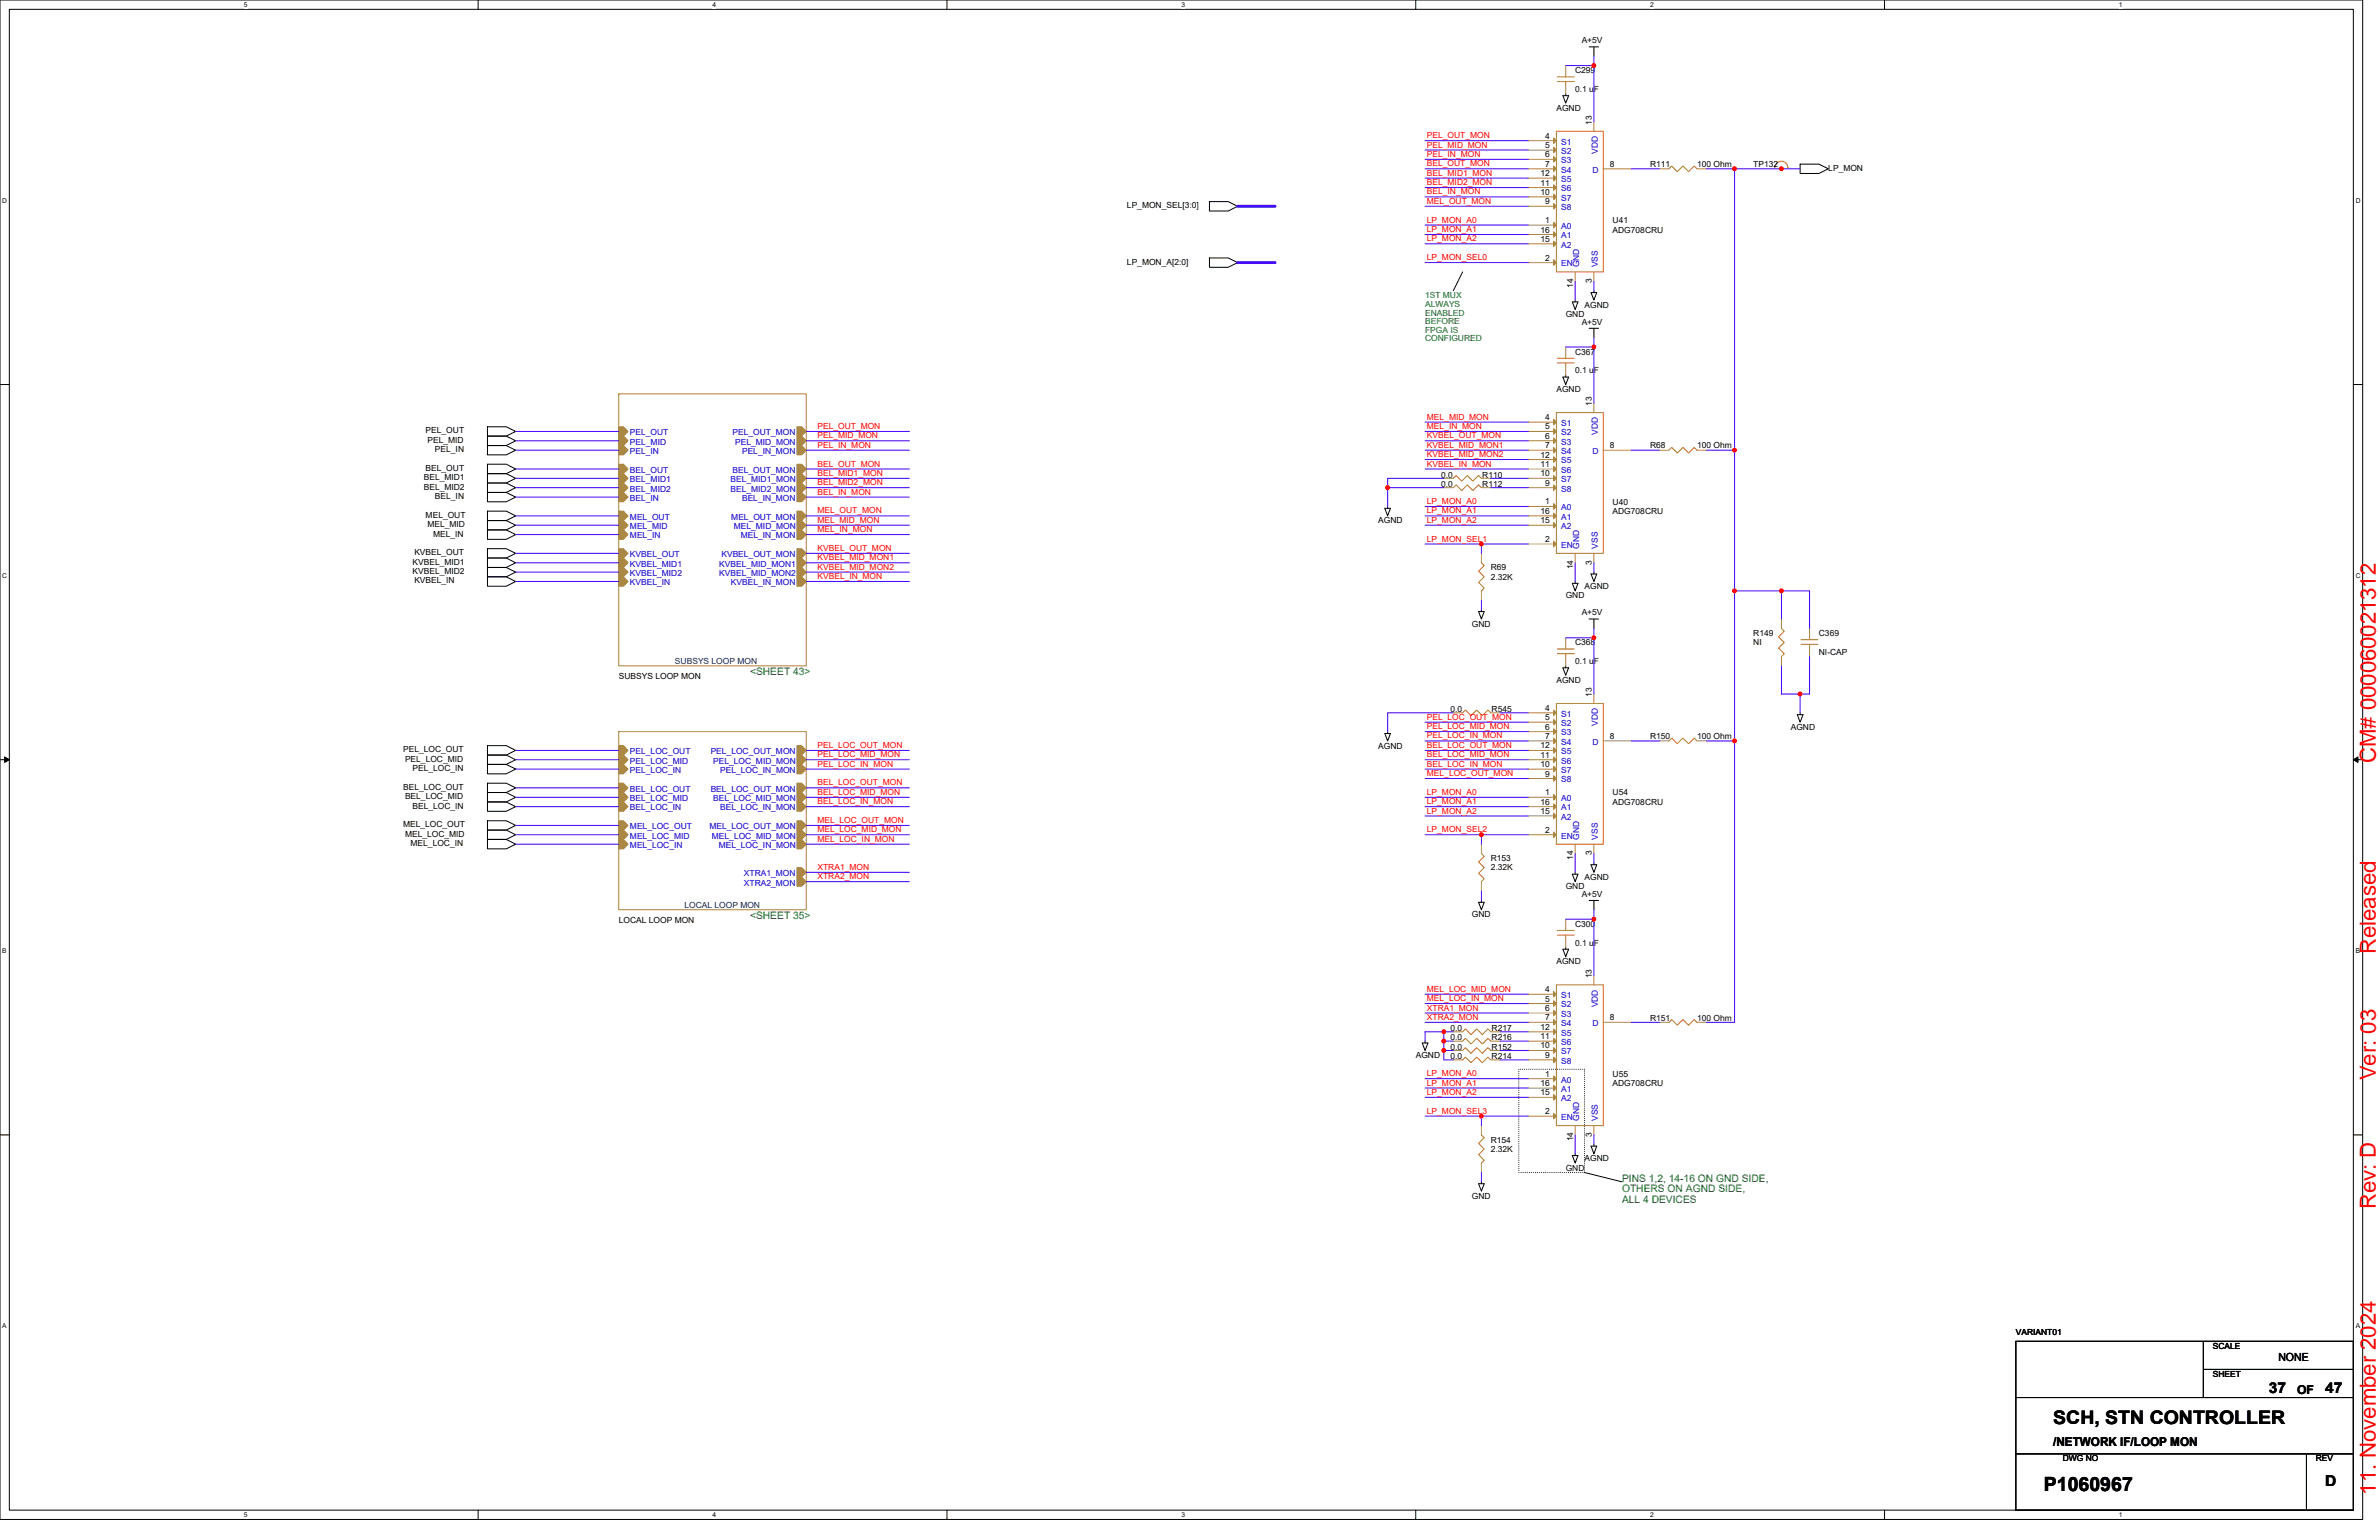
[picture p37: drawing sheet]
<svg xmlns="http://www.w3.org/2000/svg" width="432mm" height="279mm" viewBox="0 0 432 279" stroke-linecap="round" stroke-linejoin="round" font-family="sans-serif">
<defs><g id="words">
<g font-size="4" fill="#f00">
<text x="431.2" y="138.4" transform="rotate(-90 431.2 138.4)">CM# 000060021312</text>
<text x="431.2" y="173.1" transform="rotate(-90 431.2 173.1)">Released</text>
<text x="431.2" y="196" transform="rotate(-90 431.2 196)">Ver: 03</text>
<text x="431.2" y="219.3" transform="rotate(-90 431.2 219.3)">Rev: D</text>
<text x="431.2" y="271.2" transform="rotate(-90 431.2 271.2)">11. November 2024</text>
</g>
<text font-size="3.6" x="371" y="270.5">P1060967</text>
<text font-size="3.4" x="372.7" y="258.4">SCH, STN CONTROLLER</text>
<g font-size="2.7">
<text x="411.8" y="252.7">37</text>
<text x="422" y="252.7">47</text>
<text x="422" y="269.7">D</text>
</g>
<g font-size="2.2">
<text x="416.9" y="252.9">OF</text>
<text x="372.7" y="262.4">/NETWORK IF/LOOP MON</text>
</g>
<text font-size="2" x="413.5" y="246.9">NONE</text>
<g font-size="1.9" fill="#008000">
<text x="136.1" y="122.5">&lt;SHEET 43&gt;</text>
<text x="136.1" y="166.7">&lt;SHEET 35&gt;</text>
<text x="294.4" y="214.4">PINS 1,2, 14-16 ON GND SIDE,</text>
<text x="294.4" y="216.3">OTHERS ON AGND SIDE,</text>
<text x="294.4" y="218.2">ALL 4 DEVICES</text>
</g>
<g font-size="1.5">
<text x="287.1" y="7.8">A+5V</text>
<text x="285.9" y="13.3">C299</text>
<text x="285.9" y="16.7">0.1 uF</text>
<text x="282.5" y="20.1">AGND</text>
<text x="288.9" y="22.6" transform="rotate(-90 288.9 22.6)">13</text>
<text x="280.5" y="25.2">4</text>
<text x="280.5" y="26.9">5</text>
<text x="280.5" y="28.6">6</text>
<text x="279.6" y="32">12</text>
<text x="279.6" y="33.7">11</text>
<text x="279.6" y="35.4">10</text>
<text x="280.5" y="30.3">7</text>
<text x="292.2" y="30.3">8</text>
<text x="299.5" y="30.3">R111</text>
<text x="308" y="30.3">100 Ohm</text>
<text x="318.2" y="30.3">TP132</text>
<text x="331.9" y="31">LP_MON</text>
<text x="204.6" y="37.8">LP_MON_SEL[3:0]</text>
<text x="280.5" y="37.1">9</text>
<text x="280.5" y="40.5">1</text>
<text x="292.7" y="40.5">U41</text>
<text x="279.6" y="42.2">16</text>
<text x="279.6" y="43.9">15</text>
<text x="280.5" y="47.3">2</text>
<text x="292.7" y="42.2">ADG708CRU</text>
<text x="204.6" y="48">LP_MON_A[2:0]</text>
<text x="285.5" y="52.2" transform="rotate(-90 285.5 52.2)">14</text>
<text x="288.9" y="51.4" transform="rotate(-90 288.9 51.4)">3</text>
<text x="284.2" y="57.5">GND</text>
<text x="287.1" y="58.9">A+5V</text>
<text x="287.6" y="55.8">AGND</text>
<text x="285.9" y="64.3">C367</text>
<text x="282.5" y="71.1">AGND</text>
<text x="285.9" y="67.7">0.1 uF</text>
<text x="280.5" y="76.2">4</text>
<text x="280.5" y="77.9">5</text>
<text x="288.9" y="73.7" transform="rotate(-90 288.9 73.7)">13</text>
<text x="77.3" y="78.6">PEL_OUT</text>
<text x="77.6" y="80.3">PEL_MID</text>
<text x="79" y="82">PEL_IN</text>
<text x="279.6" y="83">12</text>
<text x="280.5" y="79.6">6</text>
<text x="280.5" y="81.3">7</text>
<text x="292.2" y="81.3">8</text>
<text x="299.5" y="81.3">R68</text>
<text x="308" y="81.3">100 Ohm</text>
<text x="76.9" y="87.1">BEL_MID1</text>
<text x="76.9" y="88.8">BEL_MID2</text>
<text x="77.3" y="85.4">BEL_OUT</text>
<text x="261.6" y="86.6">0.0</text>
<text x="261.6" y="88.3">0.0</text>
<text x="269" y="86.6">R110</text>
<text x="269" y="88.3">R112</text>
<text x="279.6" y="84.7">11</text>
<text x="279.6" y="86.4">10</text>
<text x="280.5" y="88.1">9</text>
<text x="77.3" y="93.9">MEL_OUT</text>
<text x="77.6" y="95.7">MEL_MID</text>
<text x="79" y="90.6">BEL_IN</text>
<text x="250.1" y="95">AGND</text>
<text x="279.6" y="93.2">16</text>
<text x="279.6" y="94.9">15</text>
<text x="280.5" y="91.5">1</text>
<text x="292.7" y="91.6">U40</text>
<text x="292.7" y="93.3">ADG708CRU</text>
<text x="75.2" y="100.8">KVBEL_OUT</text>
<text x="78.6" y="97.3">MEL_IN</text>
<text x="280.5" y="98.3">2</text>
<text x="74.9" y="102.4">KVBEL_MID1</text>
<text x="74.9" y="104.2">KVBEL_MID2</text>
<text x="75.2" y="105.9">KVBEL_IN</text>
<text x="270.6" y="103.5">R69</text>
<text x="270.6" y="105.2">2.32K</text>
<text x="285.5" y="103.3" transform="rotate(-90 285.5 103.3)">14</text>
<text x="287.6" y="106.9">AGND</text>
<text x="288.9" y="102.4" transform="rotate(-90 288.9 102.4)">3</text>
<text x="267.2" y="113.7">GND</text>
<text x="284.2" y="108.6">GND</text>
<text x="287.1" y="111.7">A+5V</text>
<text x="285.9" y="117.1">C368</text>
<text x="318.2" y="115.4">R149</text>
<text x="318.2" y="117.1">NI</text>
<text x="330.1" y="115.4">C369</text>
<text x="330.1" y="118.8">NI-CAP</text>
<text x="112.3" y="123.2">SUBSYS LOOP MON</text>
<text x="282.5" y="123.9">AGND</text>
<text x="285.9" y="120.5">0.1 uF</text>
<text x="263.2" y="129.2">0.0</text>
<text x="270.7" y="129.2">R545</text>
<text x="280.5" y="129">4</text>
<text x="280.5" y="130.7">5</text>
<text x="288.9" y="126.4" transform="rotate(-90 288.9 126.4)">13</text>
<text x="73.2" y="136.5">PEL_LOC_OUT</text>
<text x="250.1" y="135.8">AGND</text>
<text x="279.6" y="135.8">12</text>
<text x="279.6" y="137.5">11</text>
<text x="280.5" y="132.4">6</text>
<text x="280.5" y="134.1">7</text>
<text x="292.2" y="134.1">8</text>
<text x="299.5" y="134.1">R150</text>
<text x="308" y="134.1">100 Ohm</text>
<text x="325" y="132.4">AGND</text>
<text x="73.2" y="143.3">BEL_LOC_OUT</text>
<text x="73.5" y="138.2">PEL_LOC_MID</text>
<text x="74.9" y="139.9">PEL_LOC_IN</text>
<text x="279.6" y="139.2">10</text>
<text x="280.5" y="140.9">9</text>
<text x="73.5" y="145">BEL_LOC_MID</text>
<text x="74.9" y="146.7">BEL_LOC_IN</text>
<text x="279.6" y="146">16</text>
<text x="279.6" y="147.7">15</text>
<text x="280.5" y="144.3">1</text>
<text x="292.7" y="144.3">U54</text>
<text x="292.7" y="146">ADG708CRU</text>
<text x="73.2" y="150.1">MEL_LOC_OUT</text>
<text x="73.5" y="151.8">MEL_LOC_MID</text>
<text x="74.5" y="153.5">MEL_LOC_IN</text>
<text x="280.5" y="151.1">2</text>
<text x="288.9" y="155.2" transform="rotate(-90 288.9 155.2)">3</text>
<text x="270.6" y="156.2">R153</text>
<text x="270.6" y="157.9">2.32K</text>
<text x="284.2" y="161.3">GND</text>
<text x="285.5" y="156" transform="rotate(-90 285.5 156)">14</text>
<text x="287.6" y="159.6">AGND</text>
<text x="112.3" y="167.5">LOCAL LOOP MON</text>
<text x="267.2" y="166.4">GND</text>
<text x="287.1" y="162.7">A+5V</text>
<text x="285.9" y="168.1">C300</text>
<text x="285.9" y="171.6">0.1 uF</text>
<text x="282.5" y="174.9">AGND</text>
<text x="288.9" y="177.5" transform="rotate(-90 288.9 177.5)">13</text>
<text x="280.5" y="180">4</text>
<text x="280.5" y="181.7">5</text>
<text x="280.5" y="183.4">6</text>
<text x="280.5" y="185.1">7</text>
<text x="292.2" y="185.1">8</text>
<text x="299.5" y="185.2">R151</text>
<text x="308" y="185.2">100 Ohm</text>
<text x="257" y="192">AGND</text>
<text x="263.2" y="187">0.0</text>
<text x="263.2" y="190.4">0.0</text>
<text x="263.2" y="188.7">0.0</text>
<text x="270.7" y="187">R217</text>
<text x="270.7" y="190.4">R152</text>
<text x="270.7" y="188.7">R216</text>
<text x="279.6" y="186.8">12</text>
<text x="279.6" y="188.5">11</text>
<text x="279.6" y="190.2">10</text>
<text x="280.5" y="191.9">9</text>
<text x="263.2" y="192.1">0.0</text>
<text x="270.7" y="192.1">R214</text>
<text x="279.6" y="197">16</text>
<text x="280.5" y="195.3">1</text>
<text x="292.7" y="195.4">U55</text>
<text x="292.7" y="197.1">ADG708CRU</text>
<text x="279.6" y="198.7">15</text>
<text x="280.5" y="202.1">2</text>
<text x="270.6" y="207.3">R154</text>
<text x="270.6" y="209">2.32K</text>
<text x="285.5" y="207.1" transform="rotate(-90 285.5 207.1)">14</text>
<text x="288.9" y="206.2" transform="rotate(-90 288.9 206.2)">3</text>
<text x="284.2" y="212.4">GND</text>
<text x="287.6" y="210.7">AGND</text>
<text x="267.2" y="217.5">GND</text>
<text x="365.9" y="242.2">VARIANT01</text>
<text x="401.6" y="244.7">SCALE</text>
<text x="401.6" y="249.8">SHEET</text>
<text x="374.4" y="265.2">DWG NO</text>
<text x="420.3" y="265.2">REV</text>
</g>
<g font-size="1.5" fill="#f00">
<text x="259" y="28.5">PEL_IN_MON</text>
<text x="259" y="25.1">PEL_OUT_MON</text>
<text x="259" y="26.8">PEL_MID_MON</text>
<text x="259" y="35.3">BEL_IN_MON</text>
<text x="259" y="30.2">BEL_OUT_MON</text>
<text x="259" y="31.9">BEL_MID1_MON</text>
<text x="259" y="33.6">BEL_MID2_MON</text>
<text x="259" y="37">MEL_OUT_MON</text>
<text x="259" y="40.4">LP_MON_A0</text>
<text x="259" y="42.1">LP_MON_A1</text>
<text x="259" y="43.8">LP_MON_A2</text>
<text x="259" y="47.2">LP_MON_SEL0</text>
<text x="148.4" y="77.8">PEL_OUT_MON</text>
<text x="259" y="77.8">MEL_IN_MON</text>
<text x="259" y="76.1">MEL_MID_MON</text>
<text x="148.4" y="81.2">PEL_IN_MON</text>
<text x="148.4" y="79.5">PEL_MID_MON</text>
<text x="259" y="79.5">KVBEL_OUT_MON</text>
<text x="259" y="82.9">KVBEL_MID_MON2</text>
<text x="259" y="81.2">KVBEL_MID_MON1</text>
<text x="148.4" y="84.6">BEL_OUT_MON</text>
<text x="148.4" y="89.7">BEL_IN_MON</text>
<text x="148.4" y="86.3">BEL_MID1_MON</text>
<text x="148.4" y="88">BEL_MID2_MON</text>
<text x="259" y="84.6">KVBEL_IN_MON</text>
<text x="148.4" y="93.2">MEL_OUT_MON</text>
<text x="148.4" y="94.8">MEL_MID_MON</text>
<text x="259" y="91.4">LP_MON_A0</text>
<text x="259" y="93.2">LP_MON_A1</text>
<text x="259" y="94.8">LP_MON_A2</text>
<text x="148.4" y="99.9">KVBEL_OUT_MON</text>
<text x="148.4" y="96.5">MEL_IN_MON</text>
<text x="148.4" y="101.7">KVBEL_MID_MON1</text>
<text x="259" y="98.3">LP_MON_SEL1</text>
<text x="148.4" y="105.1">KVBEL_IN_MON</text>
<text x="148.4" y="103.4">KVBEL_MID_MON2</text>
<text x="259" y="130.6">PEL_LOC_OUT_MON</text>
<text x="148.4" y="135.7">PEL_LOC_OUT_MON</text>
<text x="148.4" y="137.4">PEL_LOC_MID_MON</text>
<text x="259" y="134">PEL_LOC_IN_MON</text>
<text x="259" y="135.7">BEL_LOC_OUT_MON</text>
<text x="259" y="137.4">BEL_LOC_MID_MON</text>
<text x="259" y="132.3">PEL_LOC_MID_MON</text>
<text x="148.4" y="142.5">BEL_LOC_OUT_MON</text>
<text x="148.4" y="139.1">PEL_LOC_IN_MON</text>
<text x="259" y="140.8">MEL_LOC_OUT_MON</text>
<text x="259" y="139.1">BEL_LOC_IN_MON</text>
<text x="148.4" y="149.3">MEL_LOC_OUT_MON</text>
<text x="148.4" y="145.9">BEL_LOC_IN_MON</text>
<text x="148.4" y="144.2">BEL_LOC_MID_MON</text>
<text x="259" y="144.2">LP_MON_A0</text>
<text x="259" y="145.9">LP_MON_A1</text>
<text x="259" y="147.6">LP_MON_A2</text>
<text x="148.4" y="152.7">MEL_LOC_IN_MON</text>
<text x="148.4" y="151">MEL_LOC_MID_MON</text>
<text x="259" y="151">LP_MON_SEL2</text>
<text x="148.4" y="157.8">XTRA1_MON</text>
<text x="148.4" y="159.5">XTRA2_MON</text>
<text x="259" y="179.9">MEL_LOC_MID_MON</text>
<text x="259" y="181.6">MEL_LOC_IN_MON</text>
<text x="259" y="183.3">XTRA1_MON</text>
<text x="259" y="185">XTRA2_MON</text>
<text x="259" y="195.3">LP_MON_A0</text>
<text x="259" y="197">LP_MON_A1</text>
<text x="259" y="198.6">LP_MON_A2</text>
<text x="259" y="202.1">LP_MON_SEL3</text>
</g>
<g font-size="1.5" fill="#00c">
<text x="283.3" y="26.2">S1</text>
<text x="283.3" y="27.9">S2</text>
<text x="283.3" y="29.6">S3</text>
<text x="290" y="27.9" transform="rotate(-90 290 27.9)">VDD</text>
<text x="283.3" y="31.3">S4</text>
<text x="283.3" y="33">S5</text>
<text x="283.3" y="34.7">S6</text>
<text x="289.1" y="31.3">D</text>
<text x="283.3" y="36.4">S7</text>
<text x="283.3" y="38.1">S8</text>
<text x="283.3" y="41.5">A0</text>
<text x="283.3" y="43.2">A1</text>
<text x="283.3" y="44.9">A2</text>
<text x="283.3" y="48.3">EN</text>
<text x="286.6" y="48.5" transform="rotate(-90 286.6 48.5)">GND</text>
<text x="290" y="48.5" transform="rotate(-90 290 48.5)">VSS</text>
<text x="283.3" y="77.3">S1</text>
<text x="114.3" y="80.7">PEL_MID</text>
<text x="114.3" y="79">PEL_OUT</text>
<text x="114.3" y="82.4">PEL_IN</text>
<text x="133" y="79">PEL_OUT_MON</text>
<text x="133.4" y="80.7">PEL_MID_MON</text>
<text x="134.7" y="82.4">PEL_IN_MON</text>
<text x="283.3" y="79">S2</text>
<text x="283.3" y="80.7">S3</text>
<text x="283.3" y="82.4">S4</text>
<text x="289.1" y="82.4">D</text>
<text x="290" y="78.9" transform="rotate(-90 290 78.9)">VDD</text>
<text x="114.3" y="85.8">BEL_OUT</text>
<text x="114.3" y="87.5">BEL_MID1</text>
<text x="114.3" y="89.2">BEL_MID2</text>
<text x="132.6" y="87.5">BEL_MID1_MON</text>
<text x="132.6" y="89.2">BEL_MID2_MON</text>
<text x="133" y="85.8">BEL_OUT_MON</text>
<text x="283.3" y="84.1">S5</text>
<text x="283.3" y="85.8">S6</text>
<text x="283.3" y="87.5">S7</text>
<text x="283.3" y="89.2">S8</text>
<text x="114.3" y="96">MEL_MID</text>
<text x="114.3" y="94.3">MEL_OUT</text>
<text x="114.3" y="90.9">BEL_IN</text>
<text x="132.7" y="94.3">MEL_OUT_MON</text>
<text x="133.2" y="96">MEL_MID_MON</text>
<text x="134.7" y="90.9">BEL_IN_MON</text>
<text x="283.3" y="92.6">A0</text>
<text x="283.3" y="94.3">A1</text>
<text x="283.3" y="96">A2</text>
<text x="114.3" y="101.1">KVBEL_OUT</text>
<text x="114.3" y="97.7">MEL_IN</text>
<text x="130.9" y="101.1">KVBEL_OUT_MON</text>
<text x="134.5" y="97.7">MEL_IN_MON</text>
<text x="283.3" y="99.4">EN</text>
<text x="286.6" y="99.5" transform="rotate(-90 286.6 99.5)">GND</text>
<text x="290" y="99.5" transform="rotate(-90 290 99.5)">VSS</text>
<text x="114.3" y="102.8">KVBEL_MID1</text>
<text x="114.3" y="104.5">KVBEL_MID2</text>
<text x="114.3" y="106.2">KVBEL_IN</text>
<text x="130.6" y="104.5">KVBEL_MID_MON2</text>
<text x="130.6" y="102.8">KVBEL_MID_MON1</text>
<text x="132.7" y="106.2">KVBEL_IN_MON</text>
<text x="283.3" y="130">S1</text>
<text x="283.3" y="131.7">S2</text>
<text x="290" y="131.7" transform="rotate(-90 290 131.7)">VDD</text>
<text x="114.3" y="136.8">PEL_LOC_OUT</text>
<text x="129" y="136.8">PEL_LOC_OUT_MON</text>
<text x="283.3" y="133.4">S3</text>
<text x="283.3" y="135.1">S4</text>
<text x="283.3" y="136.8">S5</text>
<text x="289.1" y="135.1">D</text>
<text x="114.3" y="140.2">PEL_LOC_IN</text>
<text x="114.3" y="143.6">BEL_LOC_OUT</text>
<text x="114.3" y="138.5">PEL_LOC_MID</text>
<text x="129" y="143.6">BEL_LOC_OUT_MON</text>
<text x="129.5" y="138.5">PEL_LOC_MID_MON</text>
<text x="130.7" y="140.2">PEL_LOC_IN_MON</text>
<text x="283.3" y="138.5">S6</text>
<text x="283.3" y="140.2">S7</text>
<text x="283.3" y="141.9">S8</text>
<text x="114.3" y="145.4">BEL_LOC_MID</text>
<text x="114.3" y="147">BEL_LOC_IN</text>
<text x="129.5" y="145.4">BEL_LOC_MID_MON</text>
<text x="130.7" y="147">BEL_LOC_IN_MON</text>
<text x="283.3" y="145.4">A0</text>
<text x="283.3" y="147">A1</text>
<text x="283.3" y="148.7">A2</text>
<text x="114.3" y="150.5">MEL_LOC_OUT</text>
<text x="114.3" y="153.9">MEL_LOC_IN</text>
<text x="114.3" y="152.1">MEL_LOC_MID</text>
<text x="128.8" y="150.5">MEL_LOC_OUT_MON</text>
<text x="129.2" y="152.1">MEL_LOC_MID_MON</text>
<text x="130.5" y="153.9">MEL_LOC_IN_MON</text>
<text x="283.3" y="152.1">EN</text>
<text x="286.6" y="152.3" transform="rotate(-90 286.6 152.3)">GND</text>
<text x="290" y="152.3" transform="rotate(-90 290 152.3)">VSS</text>
<text x="135" y="159">XTRA1_MON</text>
<text x="135" y="160.7">XTRA2_MON</text>
<text x="283.3" y="181.1">S1</text>
<text x="283.3" y="182.8">S2</text>
<text x="283.3" y="184.5">S3</text>
<text x="290" y="182.8" transform="rotate(-90 290 182.8)">VDD</text>
<text x="283.3" y="186.2">S4</text>
<text x="283.3" y="187.9">S5</text>
<text x="283.3" y="189.6">S6</text>
<text x="283.3" y="191.3">S7</text>
<text x="289.1" y="186.2">D</text>
<text x="283.3" y="193">S8</text>
<text x="283.3" y="196.4">A0</text>
<text x="283.3" y="198.1">A1</text>
<text x="283.3" y="199.8">A2</text>
<text x="283.3" y="203.2">EN</text>
<text x="286.6" y="203.4" transform="rotate(-90 286.6 203.4)">GND</text>
<text x="290" y="203.4" transform="rotate(-90 290 203.4)">VSS</text>
</g>
<g font-size="1.5" fill="#008000">
<text x="258.7" y="54.1">1ST MUX</text>
<text x="258.7" y="55.7">ALWAYS</text>
<text x="258.7" y="57.3">ENABLED</text>
<text x="258.7" y="58.8">BEFORE</text>
<text x="258.7" y="60.4">FPGA IS</text>
<text x="258.7" y="62">CONFIGURED</text>
</g>
<g font-size="1.5" fill="#004040">
<text x="122.5" y="120.5">SUBSYS LOOP MON</text>
<text x="124.2" y="164.7">LOCAL LOOP MON</text>
</g>
<g font-size="1.2">
<text x="44.2" y="1.2">5</text>
<text x="129.3" y="1.2">4</text>
<text x="214.4" y="1.2">3</text>
<text x="299.5" y="1.2">2</text>
<text x="384.6" y="1.2">1</text>
<text x=".4" y="36.8">D</text>
<text x="427.6" y="36.8">D</text>
<text x=".4" y="104.9">C</text>
<text x="427.6" y="104.9">C</text>
<text x=".4" y="173">B</text>
<text x="427.6" y="173">B</text>
<text x=".4" y="241">A</text>
<text x="427.6" y="241">A</text>
<text x="44.2" y="275.2">5</text>
<text x="129.3" y="275.2">4</text>
<text x="214.4" y="275.2">3</text>
<text x="299.5" y="275.2">2</text>
<text x="384.6" y="275.2">1</text>
</g>
</g></defs>
<path d="M0 0h428.8v275.7h-428.8zM1.7 1.7h425.4v272.3h-425.4z" fill="none" stroke="#000" stroke-width=".18"/>
<g fill="#fff">
<path d="M44.2 .2h.7v1.3h-.7z"/>
<path d="M44.2 274.2h.7v1.3h-.7z"/>
</g>
<path d="M86.8 0v1.7M86.8 274v1.7" fill="none" stroke="#000" stroke-width=".18"/>
<g fill="#fff">
<path d="M129.3 .2h.7v1.3h-.7z"/>
<path d="M129.3 274.2h.7v1.3h-.7z"/>
</g>
<path d="M171.9 0v1.7M171.9 274v1.7" fill="none" stroke="#000" stroke-width=".18"/>
<g fill="#fff">
<path d="M214.4 .2h.7v1.3h-.7z"/>
<path d="M214.4 274.2h.7v1.3h-.7z"/>
</g>
<path d="M257 0v1.7M257 274v1.7" fill="none" stroke="#000" stroke-width=".18"/>
<g fill="#fff">
<path d="M299.5 .2h.7v1.3h-.7z"/>
<path d="M299.5 274.2h.7v1.3h-.7z"/>
</g>
<path d="M342.1 0v1.7M342.1 274v1.7" fill="none" stroke="#000" stroke-width=".18"/>
<g fill="#fff">
<path d="M384.6 .2h.7v1.3h-.7z"/>
<path d="M384.6 274.2h.7v1.3h-.7z"/>
<path d="M.4 35.7h.9v1.4h-.9z"/>
<path d="M427.6 35.7h.8v1.4h-.8z"/>
<path d="M.4 103.8h.9v1.3h-.9z"/>
<path d="M427.6 103.8h.8v1.3h-.8z"/>
</g>
<path d="M0 69.8h1.7M427.1 69.8h1.7" fill="none" stroke="#000" stroke-width=".18"/>
<g fill="#fff">
<path d="M.4 171.9h.8v1.3h-.8z"/>
<path d="M427.6 171.9h.7v1.3h-.7z"/>
</g>
<path d="M0 137.8h1.7M427.1 137.8h1.7" fill="none" stroke="#000" stroke-width=".18"/>
<path d="M.8 137.3l.9 .5-.9 .5zM427.1 137.8l.9-.5v1z" fill="#000" stroke="#000" stroke-width=".18"/>
<g fill="#fff">
<path d="M.4 239.9h.8v1.4h-.8z"/>
<path d="M427.6 239.9h.7v1.4h-.7z"/>
</g>
<g fill="none" stroke="#000" stroke-width=".18">
<path d="M283.7 17.4h1l-.5 1.3zM284.2 17v.4M288.4 8.5h1.8M289.3 8.5v1.7M219.5 36.6h3.4l1.7 .8-1.7 .9h-3.4zM326.7 29.8h3.4l1.8 .8-1.8 .9h-3.4zM219.5 46.8h3.4l1.7 .8-1.7 .9h-3.4zM265.5 49.3l-1.7 3.4M285.4 54.8h1l-.5 1.4zM285.9 54.4v.4M288.4 59.6h1.8M288.8 53.1h1l-.5 1.3z"/>
<path d="M289.3 52.7v.4M289.3 59.6v1.7M88.5 77.4h3.4l1.7 .9-1.7 .8h-3.4zM88.5 79.1h3.4l1.7 .9-1.7 .8h-3.4zM283.7 68.4h1l-.5 1.4zM284.2 68.1v.3M88.5 80.8h3.4l1.7 .9-1.7 .8h-3.4zM88.5 84.2h3.4l1.7 .9-1.7 .8h-3.4zM88.5 85.9h3.4l1.7 .9-1.7 .8h-3.4zM88.5 89.3h3.4l1.7 .9-1.7 .8h-3.4zM88.5 92.7h3.4l1.7 .9-1.7 .8h-3.4zM88.5 96.1h3.4l1.7 .9-1.7 .9h-3.4z"/>
<path d="M88.5 94.4h3.4l1.7 .9-1.7 .8h-3.4zM88.5 99.5h3.4l1.7 .9-1.7 .8h-3.4zM88.5 87.6h3.4l1.7 .9-1.7 .8h-3.4zM251.4 92.2h1l-.5 1.4zM251.9 91.9v.3M88.5 101.2h3.4l1.7 .9-1.7 .9h-3.4zM88.5 104.6h3.4l1.7 .9-1.7 .9h-3.4zM88.5 103h3.4l1.7 .8-1.7 .8h-3.4zM268.4 111h1l-.5 1.3zM268.9 110.6v.4M285.4 105.8h1l-.5 1.4zM285.9 105.5v.3"/>
<path d="M288.4 112.3h1.8M288.8 104.1h1l-.5 1.4zM289.3 103.8v.3M289.3 112.3v1.7M88.5 135.3h3.4l1.7 .8-1.7 .9h-3.4zM88.5 138.7h3.4l1.7 .8-1.7 .9h-3.4zM88.5 137h3.4l1.7 .8-1.7 .9h-3.4zM251.4 133.1h1l-.5 1.3zM251.9 132.7v.4M283.7 121.2h1l-.5 1.3zM284.2 120.8v.4M326.2 129.7h1.1l-.6 1.3z"/>
<path d="M326.7 129.3v.4M88.5 142.1h3.4l1.7 .8-1.7 .9h-3.4zM88.5 143.8h3.4l1.7 .9-1.7 .8h-3.4zM88.5 145.5h3.4l1.7 .8-1.7 .9h-3.4zM88.5 148.9h3.4l1.7 .9-1.7 .8h-3.4zM88.5 150.6h3.4l1.7 .8-1.7 .9h-3.4zM88.5 152.3h3.4l1.7 .9-1.7 .8h-3.4zM285.4 158.6h1l-.5 1.4zM285.9 158.3v.3M288.8 156.9h1l-.5 1.4zM289.3 156.5v.4M268.4 163.7h1l-.5 1.4z"/>
<path d="M268.9 163.4v.3M283.7 172.2h1l-.5 1.4zM284.2 171.9v.3M288.4 163.4h1.8M289.3 163.4v1.7M258.1 189.2h1.1l-.5 1.4zM258.7 188.9v.3M0 205.9h1.7M268.4 214.8h1l-.5 1.3zM268.9 214.4v.4M285.4 209.7h1l-.5 1.3zM285.9 209.3v.4"/>
<path d="M287.6 212.7l6.8 1.7M288.8 207.9h1l-.5 1.4zM289.3 207.6v.3M427.1 205.9h1.7M365.9 253.6h61.2M365.9 243.4h61.2v30.6h-61.2zM399.9 243.4v10.2M399.9 248.5h27.2M365.9 263.8h61.2M418.6 263.8v10.2"/>
</g>
<path d="M275.7 194h11.9v18.7h-11.9z" fill="none" stroke="#000" stroke-width=".18" stroke-dasharray="0 .3"/>
<g fill="none" stroke="#cc8006" stroke-width=".18">
<path d="M282.7 14.8h3M282.7 13.9h3M284.2 13.6v.3M284.2 14.8v.5M282.5 23.8h8.5v25.5h-8.5zM302.9 30.6l.5-.5 1 1 1.1-1 1 1 1-1 .5 .5M322.1 30.4a1.19 1.19 0 0 1 1.2-1.1 1.19 1.19 0 0 1 1.2 1.1M282.5 74.9h8.5v25.5h-8.5zM282.7 65.8h3M282.7 65h3M284.2 64.7v.3M284.2 65.8v.6"/>
<path d="M263.8 86.8l.5-.5 1 1 1-1 1 1 1.1-1 .5 .5M263.8 88.5l.5-.5 1 1 1-1 1 1 1.1-1 .5 .5M302.9 81.7l.5-.5 1 1 1.1-1 1 1 1-1 .5 .5M268.9 102.1l.5 .5-1 1 1 1-1 1.1 1 1-.5 .5M282.7 118.6h3M282.7 117.8h3M284.2 117.4v.4M284.2 118.6v.5M323.3 114l.5 .5-1 1 1 1.1-1 1 1 1-.5 .5M326.9 116.9h3.1M326.9 116.1h3.1M328.4 115.7v.4"/>
<path d="M328.4 116.9v.5M265.5 129.3l.5-.5 1 1 1-1 1 1 1.1-1 .5 .5M282.5 127.6h8.5v25.6h-8.5zM302.9 134.4l.5-.5 1 1 1.1-1 1 1 1-1 .5 .5M268.9 154.9l.5 .5-1 1 1 1-1 1 1 1-.5 .6M282.5 178.7h8.5v25.5h-8.5zM282.7 169.7h3M282.7 168.8h3M284.2 168.5v.3M284.2 169.7v.5M265.5 187.2l.5-.5 1 1 1-1 1 1 1.1-1 .5 .5M265.5 190.6l.5-.5 1 1 1-1 1 1 1.1-1 .5 .5"/>
<path d="M265.5 188.9l.5-.5 1 1 1-1 1 1 1.1-1 .5 .5M265.5 192.3l.5-.5 1 1 1-1 1 1 1.1-1 .5 .5M302.9 185.5l.5-.5 1 1 1.1-1 1 1 1-1 .5 .5M268.9 205.9l.5 .5-1 1 1 1.1-1 1 1 1-.5 .5"/>
</g>
<g fill="none" stroke="#a84" stroke-width=".18">
<path d="M284.2 11.9v1.7M284.2 15.3v1.7M277.4 25.5h5.1M277.4 27.2h5.1M277.4 28.9h5.1M277.4 30.6h5.1M277.4 32.3h5.1M277.4 34h5.1M277.4 35.7h5.1M277.4 37.4h5.1M289.3 22.1v1.7M291 30.6h5.1"/>
<path d="M301.2 30.6h1.7M308 30.6h1.7M323.3 30.6h.1M277.4 40.8h5.1M277.4 42.5h5.1M277.4 44.2h5.1M277.4 47.6h5.1M285.9 49.3v1.8M289.3 49.3v1.8M112.3 71.5h34v49.3h-34zM277.4 76.6h5.1M277.4 78.3h5.1"/>
<path d="M277.4 80h5.1M284.2 62.9v1.8M284.2 66.4v1.7M289.3 73.2v1.7M262.1 86.8h1.7M262.1 88.5h1.7M268.9 86.8h1.7M268.9 88.5h1.7M277.4 81.7h5.1M277.4 83.4h5.1M277.4 85.1h5.1M277.4 86.8h5.1"/>
<path d="M277.4 88.5h5.1M277.4 91.9h5.1M277.4 93.6h5.1M277.4 95.3h5.1M277.4 98.7h5.1M291 81.7h5.1M301.2 81.7h1.7M308 81.7h1.7M268.9 100.4v1.7M268.9 107.2v1.7M284.2 115.7v1.7M284.2 119.1v1.7"/>
<path d="M285.9 100.4v1.7M289.3 100.4v1.7M323.3 119.1v1.7M323.3 112.3v1.7M328.4 114v1.7M328.4 117.4v1.7M112.3 132.7h34v32.4h-34zM263.8 129.3h1.7M270.6 129.3h1.7M277.4 129.3h5.1M277.4 131h5.1M277.4 132.7h5.1"/>
<path d="M277.4 134.4h5.1M277.4 136.1h5.1M277.4 137.8h5.1M277.4 139.5h5.1M289.3 125.9v1.7M291 134.4h5.1M301.2 134.4h1.7M308 134.4h1.7M268.9 153.2v1.7M268.9 160v1.7M277.4 141.2h5.1M277.4 144.7h5.1"/>
<path d="M277.4 146.3h5.1M277.4 148h5.1M277.4 151.4h5.1M285.9 153.2v1.7M289.3 153.2v1.7M284.2 166.8v1.7M284.2 170.2v1.7M289.3 177v1.7M263.8 187.2h1.7M263.8 190.6h1.7M263.8 188.9h1.7M263.8 192.3h1.7"/>
<path d="M270.6 187.2h1.7M270.6 190.6h1.7M270.6 188.9h1.7M270.6 192.3h1.7M277.4 180.4h5.1M277.4 182.1h5.1M277.4 183.8h5.1M277.4 185.5h5.1M277.4 187.2h5.1M277.4 188.9h5.1M277.4 190.6h5.1M277.4 192.3h5.1"/>
<path d="M277.4 195.7h5.1M277.4 197.4h5.1M277.4 199.1h5.1M291 185.5h5.1M301.2 185.5h1.7M308 185.5h1.7M268.9 204.2v1.7M268.9 211v1.7M277.4 202.5h5.1M285.9 204.2v1.7M289.3 204.2v1.7"/>
</g>
<g fill="#a84" stroke="#a84" stroke-width=".18">
<path d="M282 25l.5 .5-.5 .5z"/>
<path d="M282 26.7l.5 .5-.5 .5z"/>
<path d="M282 28.4l.5 .5-.5 .5z"/>
<path d="M282 30.1l.5 .5-.5 .5z"/>
<path d="M282 31.8l.5 .5-.5 .5z"/>
<path d="M282 33.5l.5 .5-.5 .5z"/>
<path d="M282 35.2l.5 .5-.5 .5z"/>
<path d="M282 36.9l.5 .5-.5 .5z"/>
<path d="M282 40.3l.5 .5-.5 .5z"/>
<path d="M282 42l.5 .5-.5 .6z"/>
<path d="M282 43.7l.5 .5-.5 .5z"/>
<path d="M282 47.1l.5 .5-.5 .6z"/>
<path d="M282 76.1l.5 .5-.5 .5z"/>
<path d="M282 77.8l.5 .5-.5 .5z"/>
<path d="M282 79.5l.5 .5-.5 .5z"/>
<path d="M282 81.2l.5 .5-.5 .5z"/>
<path d="M282 82.9l.5 .5-.5 .5z"/>
<path d="M282 84.6l.5 .5-.5 .5z"/>
<path d="M282 86.3l.5 .5-.5 .5z"/>
<path d="M282 88l.5 .5-.5 .5z"/>
<path d="M282 91.4l.5 .5-.5 .5z"/>
<path d="M282 93.1l.5 .5-.5 .5z"/>
<path d="M282 94.8l.5 .5-.5 .5z"/>
<path d="M282 98.2l.5 .5-.5 .5z"/>
<path d="M282 179.9l.5 .5-.5 .5z"/>
<path d="M282 181.6l.5 .5-.5 .5z"/>
<path d="M282 183.3l.5 .5-.5 .5z"/>
<path d="M282 185l.5 .5-.5 .5z"/>
<path d="M282 186.7l.5 .5-.5 .5z"/>
<path d="M282 188.4l.5 .5-.5 .5z"/>
<path d="M282 190.1l.5 .5-.5 .5z"/>
<path d="M282 191.8l.5 .5-.5 .5z"/>
<path d="M282 195.2l.5 .5-.5 .5z"/>
<path d="M282 196.9l.5 .5-.5 .5z"/>
<path d="M282 198.6l.5 .5-.5 .5z"/>
<path d="M282 202l.5 .5-.5 .5z"/>
<path d="M282 128.8l.5 .5-.5 .5z"/>
<path d="M282 130.5l.5 .5-.5 .5z"/>
<path d="M282 132.2l.5 .5-.5 .5z"/>
<path d="M282 133.9l.5 .5-.5 .5z"/>
<path d="M282 135.6l.5 .5-.5 .6z"/>
<path d="M282 137.3l.5 .5-.5 .5z"/>
<path d="M282 139l.5 .5-.5 .5z"/>
<path d="M282 140.7l.5 .5-.5 .6z"/>
<path d="M282 144.1l.5 .6-.5 .5z"/>
<path d="M282 145.8l.5 .5-.5 .6z"/>
<path d="M282 147.5l.5 .5-.5 .5z"/>
<path d="M282 150.9l.5 .5-.5 .6z"/>
<path d="M144.7 103h.8l.8 .8-.8 .8h-.8z" fill-rule="evenodd"/>
<path d="M112.3 84.2h.9l.8 .9-.8 .8h-.9z" fill-rule="evenodd"/>
<path d="M112.3 85.9h.9l.8 .9-.8 .8h-.9z" fill-rule="evenodd"/>
<path d="M112.3 87.6h.9l.8 .9-.8 .8h-.9z" fill-rule="evenodd"/>
<path d="M112.3 94.4h.9l.8 .9-.8 .8h-.9z" fill-rule="evenodd"/>
<path d="M144.7 84.2h.8l.8 .9-.8 .8h-.8z" fill-rule="evenodd"/>
<path d="M112.3 79.1h.9l.8 .9-.8 .8h-.9z" fill-rule="evenodd"/>
<path d="M144.7 94.4h.8l.8 .9-.8 .8h-.8z" fill-rule="evenodd"/>
<path d="M144.7 85.9h.8l.8 .9-.8 .8h-.8z" fill-rule="evenodd"/>
<path d="M144.7 79.1h.8l.8 .9-.8 .8h-.8z" fill-rule="evenodd"/>
<path d="M144.7 87.6h.8l.8 .9-.8 .8h-.8z" fill-rule="evenodd"/>
<path d="M144.7 89.3h.8l.8 .9-.8 .8h-.8z" fill-rule="evenodd"/>
<path d="M112.3 92.7h.9l.8 .9-.8 .8h-.9z" fill-rule="evenodd"/>
<path d="M112.3 89.3h.9l.8 .9-.8 .8h-.9z" fill-rule="evenodd"/>
<path d="M144.7 80.8h.8l.8 .9-.8 .8h-.8z" fill-rule="evenodd"/>
<path d="M112.3 99.5h.9l.8 .9-.8 .8h-.9z" fill-rule="evenodd"/>
<path d="M112.3 101.2h.9l.8 .9-.8 .9h-.9z" fill-rule="evenodd"/>
<path d="M112.3 77.4h.9l.8 .9-.8 .8h-.9z" fill-rule="evenodd"/>
<path d="M144.7 96.1h.8l.8 .9-.8 .9h-.8z" fill-rule="evenodd"/>
<path d="M144.7 92.7h.8l.8 .9-.8 .8h-.8z" fill-rule="evenodd"/>
<path d="M112.3 103h.9l.8 .8-.8 .8h-.9z" fill-rule="evenodd"/>
<path d="M112.3 80.8h.9l.8 .9-.8 .8h-.9z" fill-rule="evenodd"/>
<path d="M144.7 99.5h.8l.8 .9-.8 .8h-.8z" fill-rule="evenodd"/>
<path d="M144.7 77.4h.8l.8 .9-.8 .8h-.8z" fill-rule="evenodd"/>
<path d="M144.7 104.6h.8l.8 .9-.8 .9h-.8z" fill-rule="evenodd"/>
<path d="M144.7 101.2h.8l.8 .9-.8 .9h-.8z" fill-rule="evenodd"/>
<path d="M112.3 104.6h.9l.8 .9-.8 .9h-.9z" fill-rule="evenodd"/>
<path d="M112.3 96.1h.9l.8 .9-.8 .9h-.9z" fill-rule="evenodd"/>
<path d="M144.7 145.5h.8l.8 .8-.8 .9h-.8z" fill-rule="evenodd"/>
<path d="M112.3 148.9h.9l.8 .9-.8 .8h-.9z" fill-rule="evenodd"/>
<path d="M144.7 148.9h.8l.8 .9-.8 .8h-.8z" fill-rule="evenodd"/>
<path d="M112.3 135.3h.9l.8 .8-.8 .9h-.9z" fill-rule="evenodd"/>
<path d="M144.7 137h.8l.8 .8-.8 .9h-.8z" fill-rule="evenodd"/>
<path d="M112.3 143.8h.9l.8 .9-.8 .8h-.9z" fill-rule="evenodd"/>
<path d="M144.7 152.3h.8l.8 .9-.8 .8h-.8z" fill-rule="evenodd"/>
<path d="M144.7 143.8h.8l.8 .9-.8 .8h-.8z" fill-rule="evenodd"/>
<path d="M112.3 145.5h.9l.8 .8-.8 .9h-.9z" fill-rule="evenodd"/>
<path d="M144.7 138.7h.8l.8 .8-.8 .9h-.8z" fill-rule="evenodd"/>
<path d="M112.3 138.7h.9l.8 .8-.8 .9h-.9z" fill-rule="evenodd"/>
<path d="M144.7 135.3h.8l.8 .8-.8 .9h-.8z" fill-rule="evenodd"/>
<path d="M112.3 152.3h.9l.8 .9-.8 .8h-.9z" fill-rule="evenodd"/>
<path d="M112.3 142.1h.9l.8 .8-.8 .9h-.9z" fill-rule="evenodd"/>
<path d="M144.7 142.1h.8l.8 .8-.8 .9h-.8z" fill-rule="evenodd"/>
<path d="M112.3 150.6h.9l.8 .8-.8 .9h-.9z" fill-rule="evenodd"/>
<path d="M112.3 137h.9l.8 .8-.8 .9h-.9z" fill-rule="evenodd"/>
<path d="M144.7 150.6h.8l.8 .8-.8 .9h-.8z" fill-rule="evenodd"/>
<path d="M144.7 157.4h.8l.8 .9-.8 .8h-.8z" fill-rule="evenodd"/>
<path d="M144.7 159.1h.8l.8 .9-.8 .8h-.8z" fill-rule="evenodd"/>
</g>
<g fill="none" stroke="#4200ff" stroke-width=".18">
<path d="M289.3 10.2v1.7h-5.1M289.3 11.9v10.2M258.7 37.4h18.7M258.7 35.7h18.7M258.7 30.6h18.7M258.7 28.9h18.7M258.7 25.5h18.7M258.7 32.3h18.7M258.7 27.2h18.7M258.7 34h18.7M296.1 30.6h5.1M309.7 30.6h5.1"/>
<path d="M314.8 30.6h11.9M314.8 30.6v51.1M258.7 40.8h18.7M258.7 42.5h18.7M258.7 44.2h18.7M258.7 47.6h18.7M285.9 51.1v3.3M289.3 51.1v1.6M93.6 78.3h18.7M93.6 80h18.7M146.3 78.3h18.8M146.3 80h18.8"/>
<path d="M258.7 78.3h18.7M258.7 80h18.7M258.7 76.6h18.7M284.2 62.9h5.1M289.3 62.9v10.3M289.3 61.3v1.6M93.6 81.7h18.7M93.6 85.1h18.7M93.6 86.8h18.7M93.6 90.2h18.7M93.6 93.6h18.7M93.6 97h18.7"/>
<path d="M93.6 95.3h18.7M93.6 88.5h18.7M146.3 85.1h18.8M146.3 90.2h18.8M146.3 93.6h18.8M146.3 97h18.8M146.3 81.7h18.8M146.3 86.8h18.8M146.3 95.3h18.8M146.3 88.5h18.8M258.7 85.1h18.7M258.7 83.4h18.7"/>
<path d="M258.7 81.7h18.7M258.7 91.9h18.7M258.7 93.6h18.7M258.7 95.3h18.7M258.7 98.7h10.2M262.1 86.8h-10.2v1.7M262.1 88.5h-10.2v3.4M268.9 98.7h8.5M268.9 98.7v1.7M270.6 86.8h6.8M270.6 88.5h6.8M296.1 81.7h5.1"/>
<path d="M309.7 81.7h5.1M314.8 81.7v25.5M93.6 102.1h18.7M93.6 105.5h18.7M93.6 100.4h18.7M93.6 103.8h18.7M146.3 100.4h18.8M146.3 105.5h18.8M146.3 103.8h18.8M146.3 102.1h18.8M268.9 108.9v1.7M284.2 115.7h5.1"/>
<path d="M285.9 102.1v3.4M289.3 102.1v1.7M289.3 114v1.7M289.3 115.7v10.2M314.8 107.2h8.5M314.8 107.2v27.2M323.3 107.2v5.1M323.3 107.2h5.1v6.8M328.4 119.1v6.8h-1.7M93.6 136.1h18.7M93.6 139.5h18.7M93.6 137.8h18.7"/>
<path d="M146.3 139.5h18.8M146.3 136.1h18.8M146.3 137.8h18.8M258.7 131h18.7M258.7 134.4h18.7M258.7 136.1h18.7M258.7 139.5h18.7M258.7 137.8h18.7M258.7 132.7h18.7M263.8 129.3h-11.9v3.4M272.3 129.3h5.1M296.1 134.4h5.1"/>
<path d="M309.7 134.4h5.1M314.8 134.4v51.1h-5.1M323.3 120.8v5.1h3.4v3.4M93.6 142.9h18.7M93.6 144.7h18.7M93.6 146.3h18.7M93.6 149.8h18.7M93.6 151.4h18.7M93.6 153.2h18.7M146.3 158.3h18.8M146.3 160h18.8M146.3 153.2h18.8"/>
<path d="M146.3 149.8h18.8M146.3 146.3h18.8M146.3 142.9h18.8M146.3 151.4h18.8M146.3 144.7h18.8M258.7 141.2h18.7M258.7 144.7h18.7M258.7 146.3h18.7M258.7 148h18.7M258.7 151.4h10.2M268.9 151.4h8.5M268.9 151.4v1.8"/>
<path d="M285.9 154.9v3.4M289.3 154.9v1.6M268.9 161.7v1.7M284.2 166.8h5.1M289.3 166.8v10.2M289.3 165.1v1.7M258.7 182.1h18.7M258.7 180.4h18.7M258.7 183.8h18.7M258.7 185.5h18.7M258.7 195.7h18.7M258.7 197.4h18.7"/>
<path d="M258.7 199.1h18.7M262.1 187.2h1.7M262.1 190.6h1.7M262.1 188.9h1.7M262.1 190.6v1.7h1.7M262.1 187.2v1.7M262.1 188.9v1.7M262.1 187.2h-3.4v1.7M272.3 187.2h5.1M272.3 188.9h5.1M272.3 190.6h5.1M272.3 192.3h5.1"/>
<path d="M296.1 185.5h5.1M258.7 202.5h10.2M268.9 202.5h8.5M268.9 202.5v1.7M268.9 212.7v1.7M285.9 205.9v3.4M289.3 205.9v1.7"/>
</g>
<g fill="#f00" stroke="#f00" stroke-width=".18">
<circle cx="289.3" cy="62.9" r=".33"/>
<circle cx="289.3" cy="166.8" r=".33"/>
<circle cx="314.8" cy="134.4" r=".33"/>
<circle cx="262.1" cy="190.6" r=".33"/>
<circle cx="262.1" cy="188.9" r=".33"/>
<circle cx="262.1" cy="187.2" r=".33"/>
<circle cx="314.8" cy="81.7" r=".33"/>
<circle cx="314.8" cy="30.6" r=".33"/>
<circle cx="268.9" cy="98.7" r=".33"/>
<circle cx="268.9" cy="151.4" r=".33"/>
<circle cx="268.9" cy="202.5" r=".33"/>
<circle cx="326.7" cy="125.9" r=".33"/>
<circle cx="323.3" cy="107.2" r=".33"/>
<circle cx="314.8" cy="107.2" r=".33"/>
<circle cx="323.3" cy="30.6" r=".33"/>
<circle cx="289.3" cy="11.9" r=".33"/>
<circle cx="289.3" cy="115.7" r=".33"/>
<circle cx="251.8" cy="88.5" r=".33"/>
</g>
<path d="M224.6 37.4h6.8M224.6 47.6h6.8" fill="none" stroke="#00f" stroke-width=".51"/>
<use href="#words"/>
</svg>
